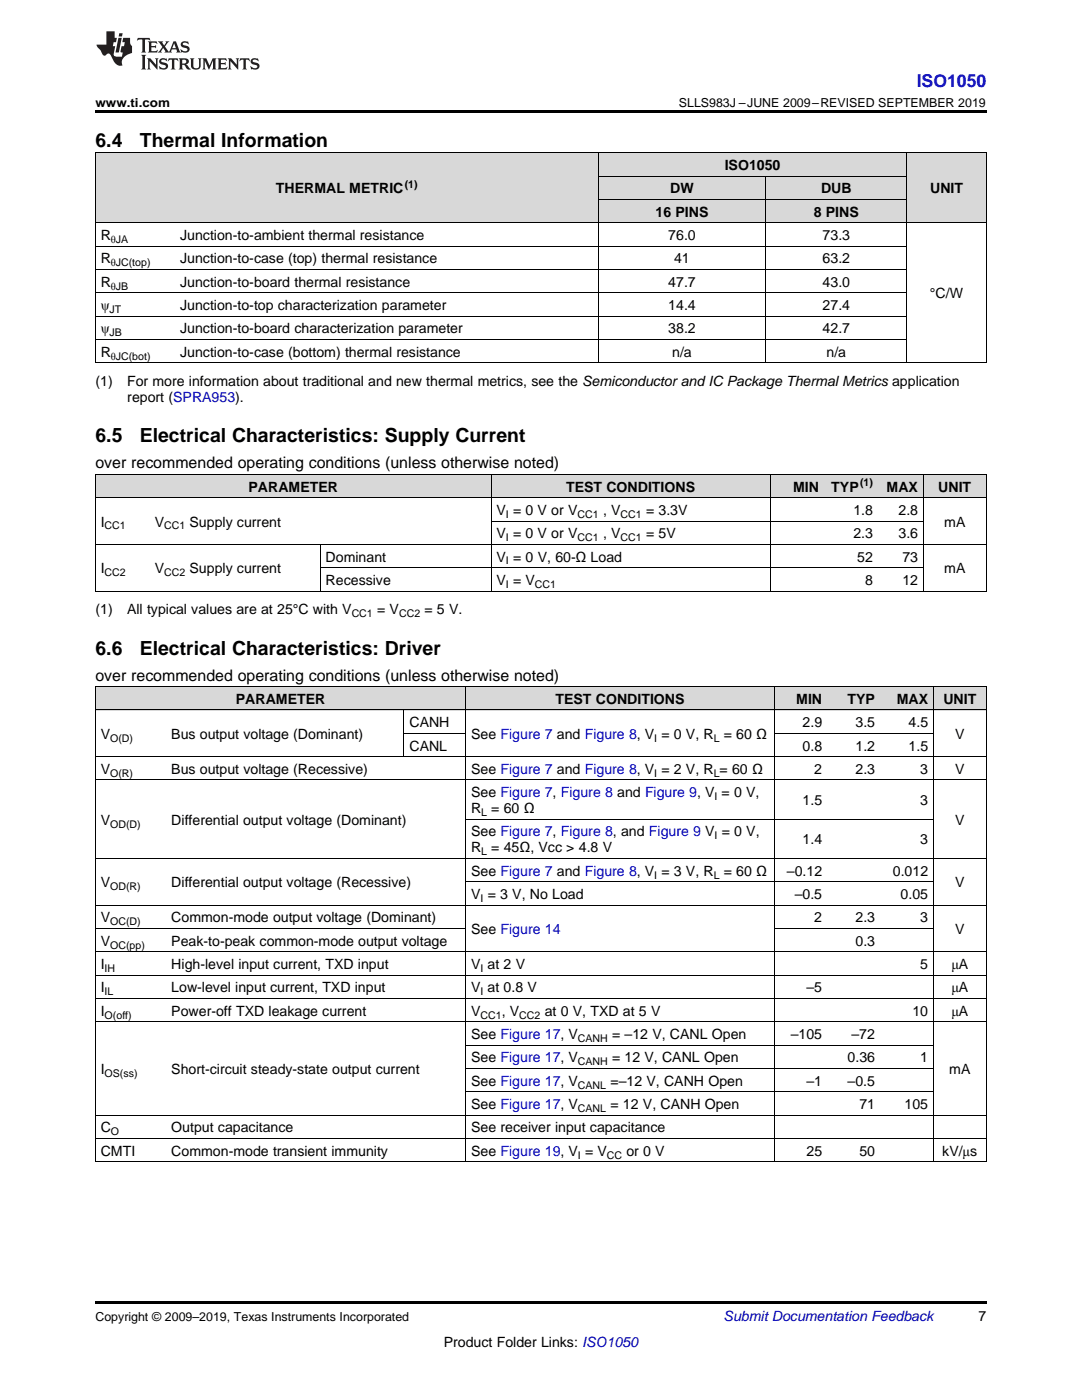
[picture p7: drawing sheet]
<svg xmlns="http://www.w3.org/2000/svg" width="216mm" height="279mm" viewBox="0 0 216 279" stroke-linecap="round" stroke-linejoin="round" font-family="sans-serif">
<defs><g id="words">
<g font-size="3.9">
<text x="19" y="29.3">6.4</text>
<text x="27.9" y="29.3">Thermal Information</text>
<text x="19" y="88.3">6.5</text>
<text x="27.9" y="88.3">Electrical Characteristics: Supply Current</text>
<text x="19" y="130.7">6.6</text>
<text x="27.9" y="130.7">Electrical Characteristics: Driver</text>
</g>
<text font-size="3.5" fill="#00f" x="182.9" y="17.3">ISO1050</text>
<g font-size="3.2">
<text x="19" y="93.5">over recommended operating conditions (unless otherwise noted)</text>
<text x="19" y="135.8">over recommended operating conditions (unless otherwise noted)</text>
</g>
<g font-size="2.8">
<text x="144.6" y="33.9">ISO1050</text>
<text x="55.1" y="38.6">THERMAL METRIC</text>
<text x="133.7" y="38.6">DW</text>
<text x="163.8" y="38.6">DUB</text>
<text x="185.6" y="38.6">UNIT</text>
<text x="20.1" y="47.9">R</text>
<text x="35.9" y="47.9">Junction-to-ambient thermal resistance</text>
<text x="130.8" y="43.3">16 PINS</text>
<text x="133.3" y="47.9">76.0</text>
<text x="162.4" y="43.3">8 PINS</text>
<text x="164.1" y="47.9">73.3</text>
<text x="20.1" y="52.6">R</text>
<text x="35.9" y="52.6">Junction-to-case (top) thermal resistance</text>
<text x="134.5" y="52.6">41</text>
<text x="164.1" y="52.6">63.2</text>
<text x="20.1" y="57.2">R</text>
<text x="35.9" y="57.2">Junction-to-board thermal resistance</text>
<text x="133.3" y="57.2">47.7</text>
<text x="164.1" y="57.2">43.0</text>
<text x="185.6" y="59.5">°C/W</text>
<text x="20.1" y="61.9">ψ</text>
<text x="35.9" y="61.9">Junction-to-top characterization parameter</text>
<text x="133.3" y="61.9">14.4</text>
<text x="164.1" y="61.9">27.4</text>
<text x="20.1" y="66.5">ψ</text>
<text x="20.1" y="71.2">R</text>
<text x="35.9" y="66.5">Junction-to-board characterization parameter</text>
<text x="35.9" y="71.2">Junction-to-case (bottom) thermal resistance</text>
<text x="133.3" y="66.5">38.2</text>
<text x="134.1" y="71.2">n/a</text>
<text x="164.1" y="66.5">42.7</text>
<text x="164.9" y="71.2">n/a</text>
<text x="19" y="77">(1)</text>
<text x="25.4" y="77">For more information about traditional and new thermal metrics, see the Semiconductor and IC Package Thermal Metrics application</text>
<text x="25.4" y="80.2">report (SPRA953).</text>
<text x="49.6" y="98.1">PARAMETER</text>
<text x="113" y="98.1">TEST CONDITIONS</text>
<text x="158.3" y="98.1">MIN</text>
<text x="165.9" y="98.1">TYP</text>
<text x="176.9" y="98.1">MAX</text>
<text x="187.2" y="98.1">UNIT</text>
<text x="20.1" y="105.1">I</text>
<text x="30.9" y="105.1">V</text>
<text x="37.8" y="105.1">Supply current</text>
<text x="99.1" y="102.8">V = 0 V or V</text>
<text x="99.1" y="107.4">V = 0 V or V</text>
<text x="120.3" y="102.8">, V</text>
<text x="120.3" y="107.4">, V</text>
<text x="128.9" y="102.8">= 3.3V</text>
<text x="128.9" y="107.4">= 5V</text>
<text x="170.3" y="102.8">1.8</text>
<text x="170.3" y="107.4">2.3</text>
<text x="179.3" y="102.8">2.8</text>
<text x="179.3" y="107.4">3.6</text>
<text x="188.4" y="105.1">mA</text>
<text x="65" y="112.1">Dominant</text>
<text x="99.1" y="112.1">V = 0 V, 60-Ω Load</text>
<text x="171.1" y="112.1">52</text>
<text x="180.1" y="112.1">73</text>
<text x="20.1" y="114.4">I</text>
<text x="30.9" y="114.4">V</text>
<text x="37.8" y="114.4">Supply current</text>
<text x="65" y="116.7">Recessive</text>
<text x="99.1" y="116.7">V = V</text>
<text x="172.6" y="116.7">8</text>
<text x="180.1" y="116.7">12</text>
<text x="188.4" y="114.4">mA</text>
<text x="19" y="122.6">(1)</text>
<text x="25.4" y="122.6">All typical values are at 25°C with V</text>
<text x="75.3" y="122.6">= V</text>
<text x="84.7" y="122.6">= 5 V.</text>
<text x="47.1" y="140.5">PARAMETER</text>
<text x="110.8" y="140.5">TEST CONDITIONS</text>
<text x="158.9" y="140.5">MIN</text>
<text x="169.1" y="140.5">TYP</text>
<text x="178.9" y="140.5">MAX</text>
<text x="188.2" y="140.5">UNIT</text>
<text x="20.1" y="147.5">V</text>
<text x="34.2" y="147.5">Bus output voltage (Dominant)</text>
<text x="81.7" y="145.1">CANH</text>
<text x="81.7" y="149.8">CANL</text>
<text x="94" y="147.5">See Figure 7 and Figure 8, V = 0 V, R</text>
<text x="144.4" y="147.5">= 60 Ω</text>
<text x="160.2" y="145.1">2.9</text>
<text x="160.2" y="149.8">0.8</text>
<text x="170.7" y="145.1">3.5</text>
<text x="170.7" y="149.8">1.2</text>
<text x="181.3" y="145.1">4.5</text>
<text x="181.3" y="149.8">1.5</text>
<text x="190.6" y="147.5">V</text>
<text x="20.1" y="154.4">V</text>
<text x="34.2" y="154.4">Bus output voltage (Recessive)</text>
<text x="94" y="154.4">See Figure 7 and Figure 8, V = 2 V, R = 60 Ω</text>
<text x="162.5" y="154.4">2</text>
<text x="170.7" y="154.4">2.3</text>
<text x="183.6" y="154.4">3</text>
<text x="190.6" y="154.4">V</text>
<text x="94" y="159.1">See Figure 7, Figure 8 and Figure 9, V = 0 V,</text>
<text x="160.2" y="160.7">1.5</text>
<text x="183.6" y="160.7">3</text>
<text x="20.1" y="164.6">V</text>
<text x="34.2" y="164.6">Differential output voltage (Dominant)</text>
<text x="94" y="162.3">R</text>
<text x="94" y="166.9">See Figure 7, Figure 8, and Figure 9 V = 0 V,</text>
<text x="98" y="162.3">= 60 Ω</text>
<text x="190.6" y="164.6">V</text>
<text x="94" y="170.1">R</text>
<text x="98" y="170.1">= 45Ω, Vcc &gt; 4.8 V</text>
<text x="160.2" y="168.5">1.4</text>
<text x="183.6" y="168.5">3</text>
<text x="20.1" y="177.1">V</text>
<text x="34.2" y="177.1">Differential output voltage (Recessive)</text>
<text x="94" y="174.8">See Figure 7 and Figure 8, V = 3 V, R</text>
<text x="94" y="179.4">V = 3 V, No Load</text>
<text x="144.4" y="174.8">= 60 Ω</text>
<text x="157" y="174.8">–0.12</text>
<text x="158.6" y="179.4">–0.5</text>
<text x="178.2" y="174.8">0.012</text>
<text x="179.7" y="179.4">0.05</text>
<text x="190.6" y="177.1">V</text>
<text x="20.1" y="184.1">V</text>
<text x="34.2" y="184.1">Common-mode output voltage (Dominant)</text>
<text x="162.5" y="184.1">2</text>
<text x="170.7" y="184.1">2.3</text>
<text x="183.6" y="184.1">3</text>
<text x="20.1" y="188.7">V</text>
<text x="34.2" y="188.7">Peak-to-peak common-mode output voltage</text>
<text x="94" y="186.4">See Figure 14</text>
<text x="170.7" y="188.7">0.3</text>
<text x="190.6" y="186.4">V</text>
<text x="20.1" y="193.4">I</text>
<text x="34.2" y="193.4">High-level input current, TXD input</text>
<text x="94" y="193.4">V at 2 V</text>
<text x="183.6" y="193.4">5</text>
<text x="189.8" y="193.4">μA</text>
<text x="20.1" y="198">I</text>
<text x="20.1" y="202.7">I</text>
<text x="34.2" y="198">Low-level input current, TXD input</text>
<text x="34.2" y="202.7">Power-off TXD leakage current</text>
<text x="94" y="198">V at 0.8 V</text>
<text x="94" y="202.7">V</text>
<text x="100.1" y="202.7">, V</text>
<text x="108.7" y="202.7">at 0 V, TXD at 5 V</text>
<text x="160.9" y="198">–5</text>
<text x="182.1" y="202.7">10</text>
<text x="189.8" y="198">μA</text>
<text x="189.8" y="202.7">μA</text>
<text x="94" y="207.4">See Figure 17, V</text>
<text x="122.1" y="207.4">= –12 V, CANL Open</text>
<text x="157.8" y="207.4">–105</text>
<text x="169.9" y="207.4">–72</text>
<text x="20.1" y="214.3">I</text>
<text x="34.2" y="214.3">Short-circuit steady-state output current</text>
<text x="94" y="212">See Figure 17, V</text>
<text x="122.1" y="212">= 12 V, CANL Open</text>
<text x="169.1" y="212">0.36</text>
<text x="183.6" y="212">1</text>
<text x="189.4" y="214.3">mA</text>
<text x="94" y="216.7">See Figure 17, V</text>
<text x="94" y="221.3">See Figure 17, V</text>
<text x="121.8" y="216.7">=–12 V, CANH Open</text>
<text x="121.8" y="221.3">= 12 V, CANH Open</text>
<text x="160.9" y="216.7">–1</text>
<text x="169.1" y="216.7">–0.5</text>
<text x="171.5" y="221.3">71</text>
<text x="180.5" y="221.3">105</text>
<text x="20.1" y="226">C</text>
<text x="34.2" y="226">Output capacitance</text>
<text x="94" y="226">See receiver input capacitance</text>
<text x="20.1" y="230.6">CMTI</text>
<text x="34.2" y="230.6">Common-mode transient immunity</text>
<text x="94" y="230.6">See Figure 19, V = V</text>
<text x="125" y="230.6">or 0 V</text>
<text x="160.9" y="230.6">25</text>
<text x="171.5" y="230.6">50</text>
<text x="188" y="230.6">kV/μs</text>
<text x="195.3" y="263.6">7</text>
<text x="88.5" y="268.9">Product Folder Links: ISO1050</text>
</g>
<text font-size="2.8" fill="#0000c8" x="144.4" y="263.6">Submit Documentation Feedback</text>
<g font-size="2.5">
<text x="19" y="21.4">www.ti.com</text>
<text x="135.5" y="21.4">SLLS983J –JUNE 2009–REVISED SEPTEMBER 2019</text>
<text x="19" y="263.6">Copyright © 2009–2019, Texas Instruments Incorporated</text>
</g>
<g font-size="2.1">
<text x="80.8" y="37.5">(1)</text>
<text x="22.1" y="48.5">θJA</text>
<text x="22.1" y="53.1">θJC(top)</text>
<text x="22.1" y="57.8">θJB</text>
<text x="21.9" y="62.4">JT</text>
<text x="21.9" y="67.1">JB</text>
<text x="22.1" y="71.8">θJC(bot)</text>
<text x="171.6" y="97">(1)</text>
<text x="20.9" y="105.7">CC1</text>
<text x="32.7" y="105.7">CC1</text>
<text x="101" y="103.3">I</text>
<text x="101" y="108">I</text>
<text x="115.3" y="103.3">CC1</text>
<text x="115.3" y="108">CC1</text>
<text x="123.8" y="103.3">CC1</text>
<text x="123.8" y="108">CC1</text>
<text x="101" y="112.6">I</text>
<text x="20.9" y="115">CC2</text>
<text x="32.7" y="115">CC2</text>
<text x="101" y="117.3">I</text>
<text x="106.7" y="117.3">CC1</text>
<text x="70.2" y="123.2">CC1</text>
<text x="79.6" y="123.2">CC2</text>
<text x="22" y="148">O(D)</text>
<text x="130.6" y="148">I</text>
<text x="142.4" y="148">L</text>
<text x="22" y="155">O(R)</text>
<text x="130.6" y="155">I</text>
<text x="142.4" y="155">L</text>
<text x="142.6" y="159.7">I</text>
<text x="22" y="165.2">OD(D)</text>
<text x="96" y="162.8">L</text>
<text x="142.6" y="167.5">I</text>
<text x="96" y="170.7">L</text>
<text x="22" y="177.7">OD(R)</text>
<text x="95.9" y="180">I</text>
<text x="130.6" y="175.3">I</text>
<text x="142.4" y="175.3">L</text>
<text x="22" y="184.6">OC(D)</text>
<text x="22" y="189.3">OC(pp)</text>
<text x="20.9" y="194">IH</text>
<text x="95.9" y="194">I</text>
<text x="20.9" y="198.6">IL</text>
<text x="20.9" y="203.3">O(off)</text>
<text x="95.9" y="198.6">I</text>
<text x="95.9" y="203.3">CC1</text>
<text x="103.6" y="203.3">CC2</text>
<text x="115.3" y="207.9">CANH</text>
<text x="20.9" y="214.9">OS(ss)</text>
<text x="115.3" y="212.6">CANH</text>
<text x="115.3" y="217.2">CANL</text>
<text x="115.3" y="221.9">CANL</text>
<text x="22.1" y="226.6">O</text>
<text x="115.3" y="231.2">I</text>
<text x="121.1" y="231.2">CC</text>
</g>
</g></defs>
<g fill="#d8d8d8">
<path d="M19 137.1h14.1v4.6h-14.1z"/>
<path d="M33.1 137.1h47.5v4.6h-47.5z"/>
<path d="M80.6 137.1h12.4v4.6h-12.4z"/>
<path d="M93 137.1h61.6v4.6h-61.6z"/>
<path d="M154.6 137.1h10.5v4.6h-10.5z"/>
<path d="M165.1 137.1h10.6v4.6h-10.6z"/>
<path d="M175.7 137.1h10.6v4.6h-10.6z"/>
<path d="M186.3 137.1h10.5v4.6h-10.5z"/>
<path d="M19 94.7h10.8v4.7h-10.8z"/>
<path d="M29.8 94.7h34.1v4.7h-34.1z"/>
<path d="M63.9 94.7h34.1v4.7h-34.1z"/>
<path d="M98 94.7h55.7v4.7h-55.7z"/>
<path d="M153.7 94.7h10.8v4.7h-10.8z"/>
<path d="M164.5 94.7h10.8v4.7h-10.8z"/>
<path d="M175.3 94.7h9v4.7h-9z"/>
<path d="M184.3 94.7h12.5v4.7h-12.5z"/>
<path d="M19 30.6h15.9v13.9h-15.9z"/>
<path d="M34.9 30.6h84.5v13.9h-84.5z"/>
<path d="M181 30.6h15.8v13.9h-15.8z"/>
<path d="M119.4 39.9h33.4v4.6h-33.4z"/>
<path d="M152.8 39.9h28.2v4.6h-28.2z"/>
<path d="M119.4 35.2h33.4v4.7h-33.4z"/>
<path d="M152.8 35.2h28.2v4.7h-28.2z"/>
<path d="M119.4 30.6h33.4v4.6h-33.4z"/>
<path d="M152.8 30.6h28.2v4.6h-28.2z"/>
</g>
<g fill="#000">
<path d="M19 22h177.8v.5h-177.8zM19 72.4l.2 .1zM119.3 72.4l.1 .1zM152.7 72.4l.1 .1zM180.9 72.4l.1 .1zM196.7 72.4l.1 .1zM19 118h.2zM63.8 118h.1zM97.9 118h.1zM153.6 118h.1zM184.1 118h.2zM196.7 118h.1z"/>
<path d="M19 231.9h.2zM80.5 231.9h.1zM92.9 231.9h.1zM154.5 231.9h.1zM186.2 231.9h.1zM196.7 231.9h.1zM19 259.7h177.8v.5h-177.8z"/>
</g>
<g fill="none" stroke="#000" stroke-width=".2">
<path d="M19 30.5h177.8M19.1 30.5v42M119.3 30.5v42M119.4 39.8h61.6M119.4 35.2h61.6M152.8 35.2v37.3M180.9 30.5v42M196.8 30.5v42M19 58.4h162M19 53.8h162M19 49.1h162M19 44.5h177.8"/>
<path d="M19 72.4h177.8M19 67.8h162M19 63.1h162M19 99.3h177.8M19 94.7h177.8M19.1 94.7v23.3M98 94.7v23.3M153.7 94.7v23.3M184.2 94.7v23.3M196.8 94.7v23.3M19 118h177.8M19 108.6h177.8"/>
<path d="M63.9 108.7v9.3M63.9 113.3h120.4M98 104h86.3M19 137h177.8M19.1 137.1v94.8M92.9 137.1v94.8M154.5 137.1v94.8M186.2 137.1v94.8M196.8 137.1v94.8M19 155.7h177.8M19 151h177.8M19 141.7h177.8"/>
<path d="M80.6 141.7v9.4M80.6 146.3h12.4M154.6 146.3h31.7M19 171.3h177.8M93 176h93.3M93 163.5h93.3M19 199.3h177.8M19 194.6h177.8M19 190h177.8M19 185.3h74M19 180.6h177.8M154.6 185.3h31.7"/>
<path d="M19 203.9h177.8M93 217.9h93.3M93 213.2h93.3M93 208.6h93.3M19 231.9h177.8M19 227.2h177.8M19 222.5h177.8"/>
</g>
<g fill="#231f20">
<path d="M27.5 7.6l-.1 .5 .4-.2h.6v.1v2.1l-.2 .4h1l-.3-.4v-2.1l.1-.1h.5l.5 .2-.2-.5zM29.5 8.3l.2 .3v1.5l-.2 .4h1.8l.2-.6a1.04 1.04 0 0 1-1.3 .2v-.7h.6l.3 .2v-.6l-.3 .2h-.6v-.6l.8-.1 .4 .3-.2-.5zM31.5 8.3l.9 1.1-.9 1.1h.8l-.2-.2 .5-.7 .4 .7-.2 .2h1.5l-.1-.2 .1-.4h.9l.1 .4-.2 .2h1l-.3-.3-.7-1.9h-.5l-.9 2-.8-1 .9-1h-.8l.1 .3-.3 .5-.4-.6 .2-.2zM34.7 8.6l.4 1h-.7zM36.3 8.4a.63 .63 0 0 0-.2 .7 .63 .63 0 0 0 .6 .4l.6 .2 .1 .2a.75 .75 0 0 1-.7 .4 .75 .75 0 0 1-.6-.5l.1 .7 .1-.1a1.11 1.11 0 0 0 1.5-.6 1.13 1.13 0 0 0-1.2-.8l-.1-.4a1.04 1.04 0 0 1 1.2 .2l-.2-.5-.1 .1-.5-.2zM28.2 10.9l.2 .4v2.2l-.2 .4h1l-.3-.4v-2.2l.3-.4zM29.3 11.6l.3 .4v1.5l-.3 .4h.8l-.2-.4v-1.3l1.5 1.7v-1.9l.2-.4h-.7l.2 .4v.9l-1.1-1.3zM32 11.8a.62 .62 0 0 0-.2 .7 .62 .62 0 0 0 .6 .4l.6 .1 .1 .3a.76 .76 0 0 1-.7 .3 .76 .76 0 0 1-.6-.4l.1 .7 .1-.1a1.11 1.11 0 0 0 1.5-.6 1.13 1.13 0 0 0-1.2-.8l-.1-.4a1.04 1.04 0 0 1 1.2 .2l-.2-.6-.1 .1-.5-.1zM33.7 11.6l-.2 .6a.61 .61 0 0 1 .8-.3v1.6l-.2 .4h.9l-.2-.4v-1.6a.63 .63 0 0 1 .8 .3l-.2-.6zM35.6 11.6l.3 .4v1.5l-.3 .4h1l-.2-.2v-.8l.5 .2a.76 .76 0 0 0 1.2 .7l-1-1a.58 .58 0 0 0 .6-.5 .58 .58 0 0 0-.5-.6zM36.4 11.9h.1a.45 .45 0 0 1 .5 .1 .45 .45 0 0 1 .1 .5l-.7 .2zM37.9 11.6l.2 .2a2.17 2.17 0 0 0 .3 1.9 .99 .99 0 0 0 1.6-.6v-1.1l.2-.4h-.7l.2 .2a1.92 1.92 0 0 1-.2 1.8 .6 .6 0 0 1-.9-.5v-1.1l.2-.4zM40.4 11.6l.2 .4v1.5l-.2 .4h.7l-.2-.4v-1.4l.8 1.8 .8-1.8v1.4l-.2 .4h.9l-.2-.4v-1.5l.2-.4h-.8l-.6 1.5-.6-1.5zM43.4 11.6l.2 .4v1.5l-.2 .4h1.8l.2-.6a1.04 1.04 0 0 1-1.3 .1v-.6h.5l.4 .2v-.6l-.4 .2h-.5v-.7h.8l.3 .3-.1-.6zM45.5 11.6l.2 .4v1.5l-.2 .4h.7l-.2-.4v-1.3l1.5 1.7v-1.9l.2-.4h-.7l.2 .4v.9l-1.1-1.3zM47.9 11.6l-.1 .6a.61 .61 0 0 1 .8-.3v1.6l-.3 .4h1l-.3-.4 .1-1.6a.63 .63 0 0 1 .7 .3l-.1-.6zM50.2 11.8a.62 .62 0 0 0-.2 .7 .62 .62 0 0 0 .6 .4l.6 .1 .2 .3a.76 .76 0 0 1-.8 .3 .76 .76 0 0 1-.6-.4l.1 .7 .2-.1a1.11 1.11 0 0 0 1.5-.6 1.13 1.13 0 0 0-1.3-.8l-.1-.4a1.04 1.04 0 0 1 1.2 .2l-.1-.6-.2 .1-.5-.1z"/>
<path d="M21.2 6.3v2.6h-1.9l.1 .4 .7 .9a.91 .91 0 0 0 1 .8 .56 .56 0 0 1 .5-.3 .56 .56 0 0 1 .5 .3l.4 .8a1.53 1.53 0 0 0 1.9 1.2 1.54 1.54 0 0 1 1-2.1l.9-.3v-1.4a1.52 1.52 0 0 1-.3-1.6h-1.4l-.2 .8h.5l-.2 .8h-.4l-.2 1v.2l.4 .1-.2 .8a1.93 1.93 0 0 1-1.6-.3l.3-1.8h-.5l.2-.8h.4l.2-.8h-.4v-1.3zM23.6 7.6l-.6 2.9h.7l.6-2.9zM23.8 6.6l-.1 .7h.6l.2-.7z"/>
</g>
<use href="#words"/>
</svg>
